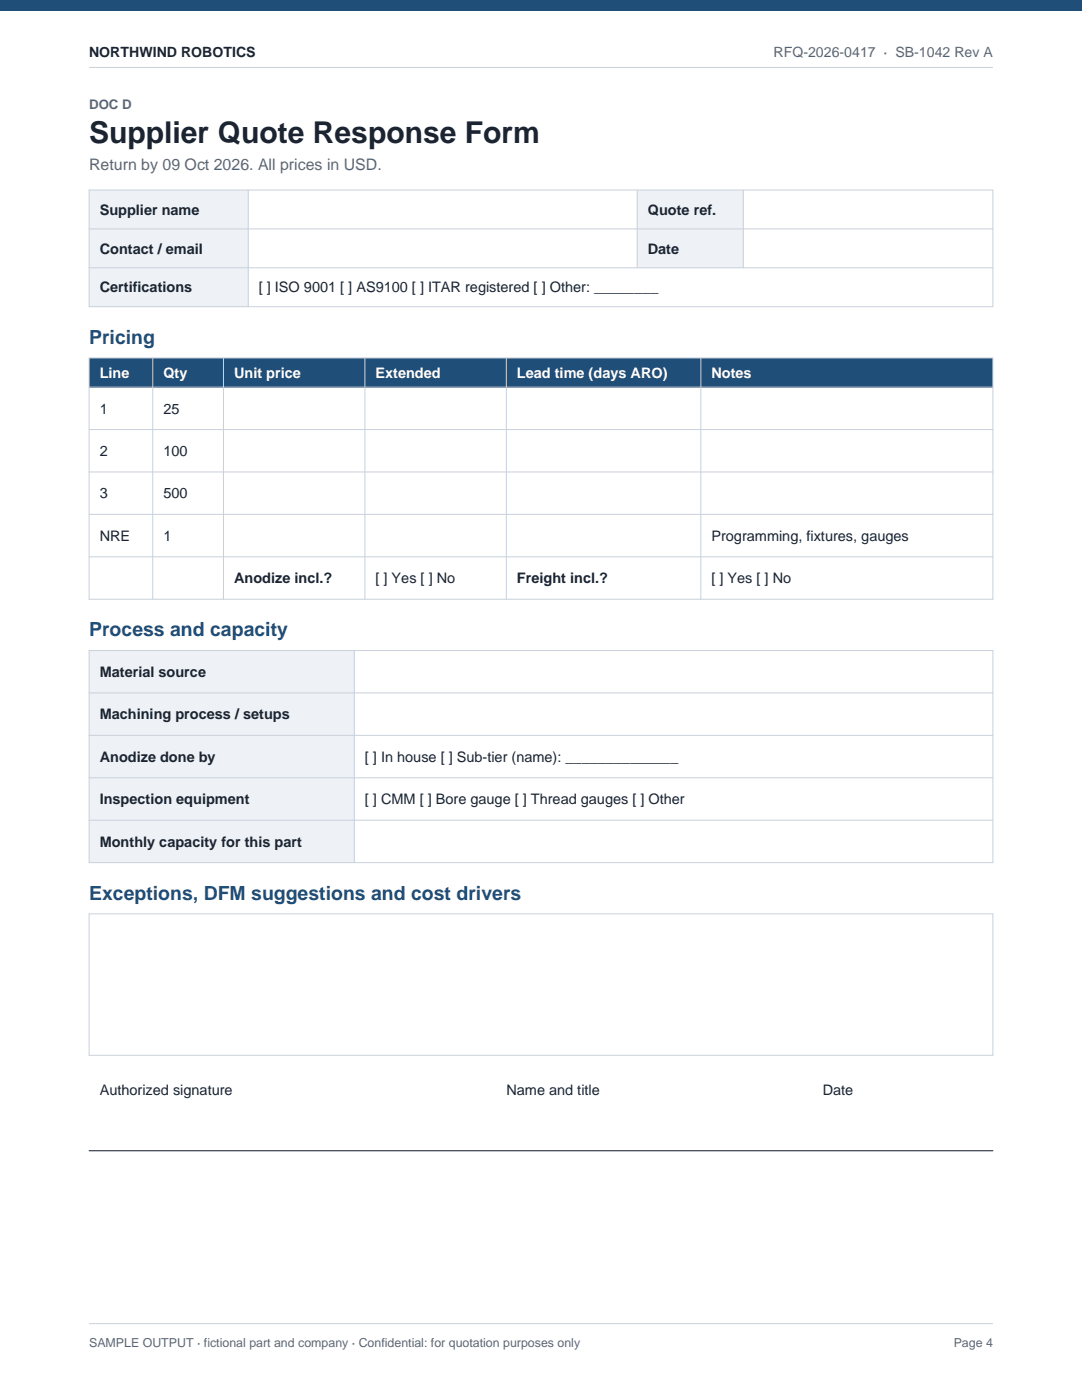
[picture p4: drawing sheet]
<svg xmlns="http://www.w3.org/2000/svg" width="216mm" height="279mm" viewBox="0 0 216 279" stroke-linecap="round" stroke-linejoin="round" font-family="sans-serif">
<defs><g id="words">
<text font-size="6" fill="#1b2430" x="17.8" y="28.6">Supplier Quote Response Form</text>
<g font-size="3.9" fill="#1f4e79">
<text x="17.8" y="68.6">Pricing</text>
<text x="17.8" y="127">Process and capacity</text>
<text x="17.8" y="179.6">Exceptions, DFM suggestions and cost drivers</text>
</g>
<text font-size="3.2" fill="#5b6675" x="17.8" y="33.9">Return by 09 Oct 2026. All prices in USD.</text>
<g font-size="2.9" fill="#1b2430">
<text x="19.9" y="42.8">Supplier name</text>
<text x="129.3" y="42.8">Quote ref.</text>
<text x="19.9" y="50.6">Contact / email</text>
<text x="129.3" y="50.6">Date</text>
<text x="19.9" y="58.4">Certifications</text>
<text x="51.6" y="58.4">[ ] ISO 9001 [ ] AS9100 [ ] ITAR registered [ ] Other: ________</text>
<text x="19.9" y="82.5">1</text>
<text x="32.6" y="82.5">25</text>
<text x="19.9" y="91">2</text>
<text x="32.6" y="91">100</text>
<text x="19.9" y="99.5">3</text>
<text x="32.6" y="99.5">500</text>
<text x="19.9" y="107.9">NRE</text>
<text x="32.6" y="107.9">1</text>
<text x="142" y="107.9">Programming, fixtures, gauges</text>
<text x="46.7" y="116.4">Anodize incl.?</text>
<text x="74.9" y="116.4">[ ] Yes [ ] No</text>
<text x="103.2" y="116.4">Freight incl.?</text>
<text x="142" y="116.4">[ ] Yes [ ] No</text>
<text x="19.9" y="135.1">Material source</text>
<text x="19.9" y="143.6">Machining process / setups</text>
<text x="19.9" y="152">Anodize done by</text>
<text x="72.8" y="152">[ ] In house [ ] Sub-tier (name): ______________</text>
<text x="19.9" y="160.5">Inspection equipment</text>
<text x="72.8" y="160.5">[ ] CMM [ ] Bore gauge [ ] Thread gauges [ ] Other</text>
<text x="19.9" y="169">Monthly capacity for this part</text>
<text x="19.9" y="218.6">Authorized signature</text>
<text x="101" y="218.6">Name and title</text>
<text x="164.2" y="218.6">Date</text>
</g>
<g font-size="2.9" fill="#fff">
<text x="19.9" y="75.4">Line</text>
<text x="32.6" y="75.4">Qty</text>
<text x="46.7" y="75.4">Unit price</text>
<text x="74.9" y="75.4">Extended</text>
<text x="103.2" y="75.4">Lead time (days ARO)</text>
<text x="142" y="75.4">Notes</text>
</g>
<text font-size="2.8" fill="#1b2430" x="17.8" y="11.4">NORTHWIND ROBOTICS</text>
<text font-size="2.8" fill="#5b6675" x="154.4" y="11.4">RFQ-2026-0417 · SB-1042 Rev A</text>
<text font-size="2.6" fill="#5b6675" x="17.8" y="21.7">DOC D</text>
<g font-size="2.5" fill="#5b6675">
<text x="17.8" y="268.7">SAMPLE OUTPUT · fictional part and company · Confidential: for quotation purposes only</text>
<text x="190.3" y="268.7">Page 4</text>
</g>
</g></defs>
<path d="M0 0h215.9v2.1h-215.9z" fill-rule="evenodd" fill="#1f4e79"/>
<path d="M17.8 13.5h180.3M17.8 264.2h180.3" fill="none" stroke="#c9d1db" stroke-width=".2"/>
<g fill="#eef2f6">
<path d="M17.8 37.9h31.7v23.3h-31.7z" fill-rule="evenodd"/>
<path d="M127.1 37.9h21.2v15.5h-21.2z" fill-rule="evenodd"/>
</g>
<path d="M17.8 37.9h180.3v23.3h-180.3zM49.5 37.9v23.3M127.1 37.9v15.5M148.3 37.9v15.5M17.8 45.7h180.3M17.8 53.4h180.3" fill="none" stroke="#c9d1db" stroke-width=".2"/>
<path d="M17.8 71.4h180.3v5.9h-180.3z" fill-rule="evenodd" fill="#1f4e79"/>
<path d="M17.8 71.4h180.3v48.2h-180.3zM17.8 77.3h180.3M30.5 71.4v48.2M44.6 71.4v48.2M72.8 71.4v48.2M101 71.4v48.2M139.8 71.4v48.2M17.8 85.7h180.3M17.8 94.2h180.3M17.8 102.7h180.3M17.8 111.1h180.3" fill="none" stroke="#c9d1db" stroke-width=".2"/>
<path d="M17.8 129.8h52.9v42.4h-52.9z" fill-rule="evenodd" fill="#eef2f6"/>
<path d="M17.8 129.8h180.3v42.4h-180.3zM17.8 138.3h180.3M70.7 129.8v42.4M17.8 146.8h180.3M17.8 155.2h180.3M17.8 163.7h180.3M17.8 182.4h180.3v28.2h-180.3z" fill="none" stroke="#c9d1db" stroke-width=".2"/>
<path d="M17.8 229.7h180.3" fill="none" stroke="#1b2430" stroke-width=".21"/>
<use href="#words"/>
</svg>
